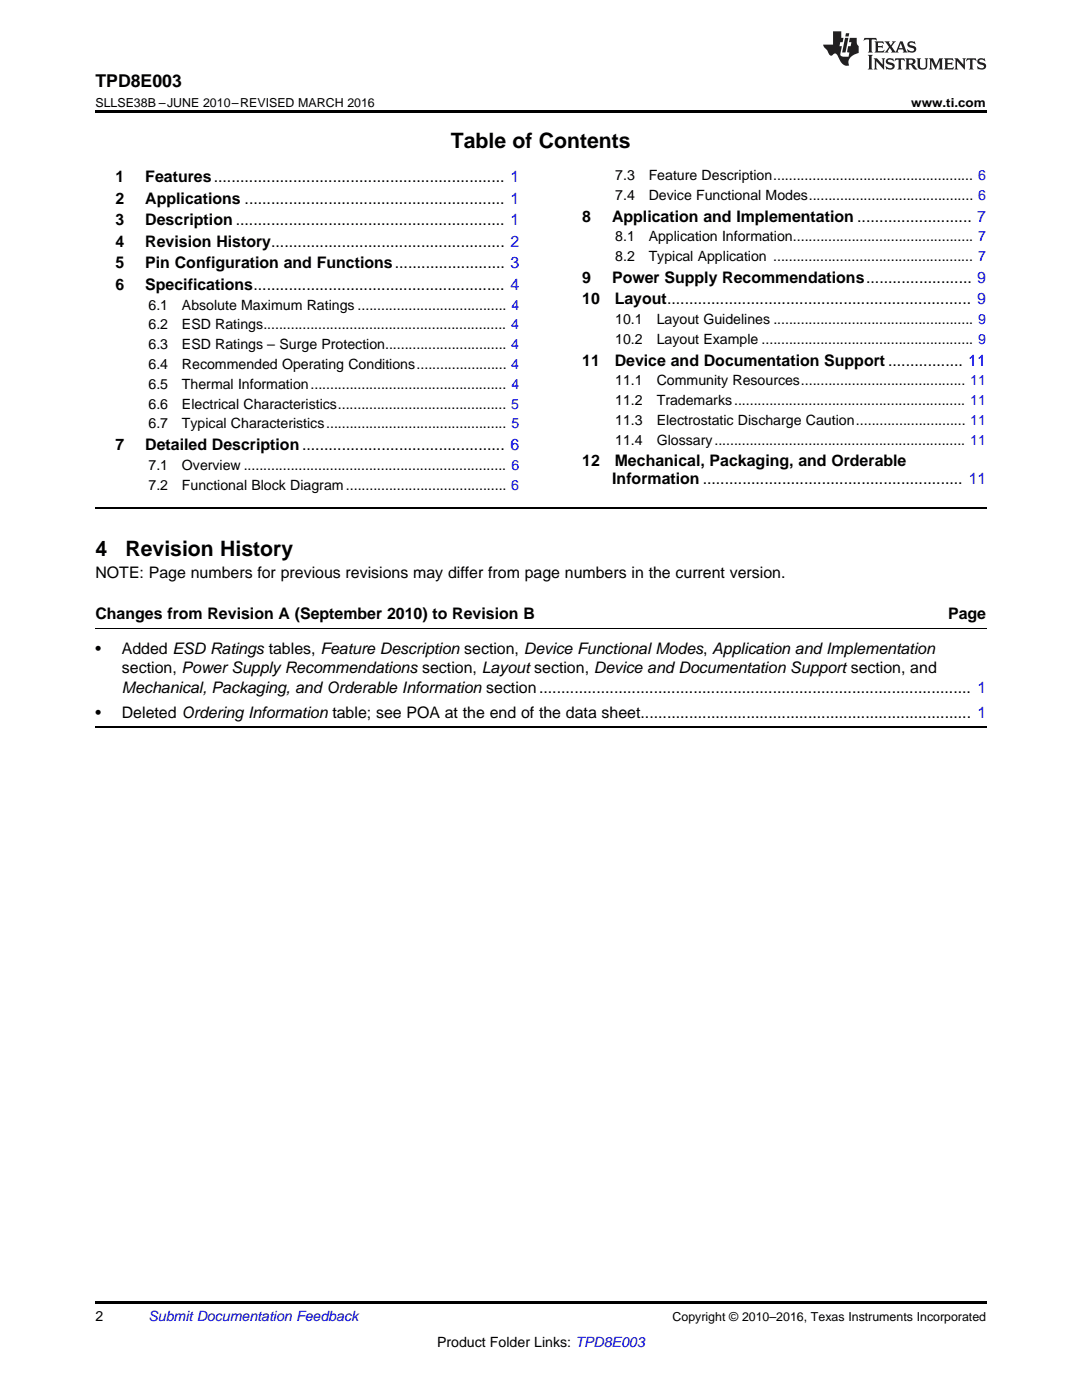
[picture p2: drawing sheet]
<svg xmlns="http://www.w3.org/2000/svg" width="216mm" height="279mm" viewBox="0 0 216 279" stroke-linecap="round" stroke-linejoin="round" font-family="sans-serif">
<defs><g id="words">
<g font-size="4.2">
<text x="90" y="29.6">Table of Contents</text>
<text x="19" y="111">4</text>
<text x="25" y="111">Revision History</text>
</g>
<text font-size="3.5" x="19" y="17.3">TPD8E003</text>
<g font-size="3.2">
<text x="23" y="36.3">1</text>
<text x="23" y="40.6">2</text>
<text x="29" y="36.3">Features.................................................................. 1</text>
<text x="29" y="40.6">Applications ........................................................... 1</text>
<text x="23" y="44.9">3</text>
<text x="29" y="44.9">Description ............................................................. 1</text>
<text x="116.2" y="44.2">8</text>
<text x="122.1" y="44.2">Application and Implementation .......................... 7</text>
<text x="23" y="49.2">4</text>
<text x="23" y="53.6">5</text>
<text x="29" y="49.2">Revision History..................................................... 2</text>
<text x="29" y="53.6">Pin Configuration and Functions......................... 3</text>
<text x="23" y="57.9">6</text>
<text x="29" y="57.9">Specifications......................................................... 4</text>
<text x="116.2" y="56.4">9</text>
<text x="122.1" y="56.4">Power Supply Recommendations........................ 9</text>
<text x="116.2" y="60.7">10</text>
<text x="122.7" y="60.7">Layout..................................................................... 9</text>
<text x="116.2" y="73">11</text>
<text x="122.7" y="73">Device and Documentation Support ................. 11</text>
<text x="23" y="89.8">7</text>
<text x="29" y="89.8">Detailed Description.............................................. 6</text>
<text x="116.2" y="93.1">12</text>
<text x="122.7" y="93.1">Mechanical, Packaging, and Orderable</text>
<text x="122.2" y="96.6">Information ........................................................... 11</text>
<text x="19" y="115.3">NOTE: Page numbers for previous revisions may differ from page numbers in the current version.</text>
<text x="19" y="123.4">Changes from Revision A (September 2010) to Revision B</text>
<text x="189.2" y="123.4">Page</text>
<text x="19" y="130.5">•</text>
<text x="24.3" y="130.5">Added ESD Ratings tables, Feature Description section, Device Functional Modes, Application and Implementation</text>
<text x="24.3" y="134.4">section, Power Supply Recommendations section, Layout section, Device and Documentation Support section, and</text>
<text x="19" y="143.2">•</text>
<text x="24.3" y="143.2">Deleted Ordering Information table; see POA at the end of the data sheet........................................................................... 1</text>
<text x="24.3" y="138.3">Mechanical, Packaging, and Orderable Information section.................................................................................................. 1</text>
</g>
<g font-size="2.8">
<text x="122.8" y="36">7.3</text>
<text x="129.4" y="36">Feature Description................................................... 6</text>
<text x="122.8" y="39.9">7.4</text>
<text x="129.4" y="39.9">Device Functional Modes.......................................... 6</text>
<text x="122.8" y="48.2">8.1</text>
<text x="122.8" y="52.1">8.2</text>
<text x="129.4" y="48.2">Application Information.............................................. 7</text>
<text x="129.4" y="52.1">Typical Application ................................................... 7</text>
<text x="29.6" y="61.8">6.1</text>
<text x="29.6" y="65.8">6.2</text>
<text x="36.3" y="61.8">Absolute Maximum Ratings ...................................... 4</text>
<text x="36.3" y="65.8">ESD Ratings.............................................................. 4</text>
<text x="122.8" y="64.7">10.1</text>
<text x="131" y="64.7">Layout Guidelines ................................................... 9</text>
<text x="29.6" y="69.7">6.3</text>
<text x="36.3" y="69.7">ESD Ratings – Surge Protection............................... 4</text>
<text x="122.8" y="68.7">10.2</text>
<text x="131" y="68.7">Layout Example ...................................................... 9</text>
<text x="29.6" y="73.7">6.4</text>
<text x="29.6" y="77.6">6.5</text>
<text x="36.3" y="73.7">Recommended Operating Conditions....................... 4</text>
<text x="36.3" y="77.6">Thermal Information.................................................. 4</text>
<text x="122.8" y="76.9">11.1</text>
<text x="131" y="76.9">Community Resources.......................................... 11</text>
<text x="29.6" y="81.6">6.6</text>
<text x="36.3" y="81.6">Electrical Characteristics........................................... 5</text>
<text x="122.8" y="80.9">11.2</text>
<text x="131" y="80.9">Trademarks........................................................... 11</text>
<text x="29.6" y="85.5">6.7</text>
<text x="36.3" y="85.5">Typical Characteristics.............................................. 5</text>
<text x="122.8" y="84.8">11.3</text>
<text x="122.8" y="88.8">11.4</text>
<text x="131" y="84.8">Electrostatic Discharge Caution............................ 11</text>
<text x="131" y="88.8">Glossary................................................................ 11</text>
<text x="29.6" y="93.8">7.1</text>
<text x="36.3" y="93.8">Overview ................................................................... 6</text>
<text x="29.6" y="97.7">7.2</text>
<text x="36.3" y="97.7">Functional Block Diagram......................................... 6</text>
<text x="19" y="263.6">2</text>
<text x="87.2" y="268.9">Product Folder Links: TPD8E003</text>
</g>
<text font-size="2.8" fill="#0000c8" x="29.6" y="263.6">Submit Documentation Feedback</text>
<g font-size="2.5">
<text x="19" y="21.4">SLLSE38B –JUNE 2010–REVISED MARCH 2016</text>
<text x="181.8" y="21.4">www.ti.com</text>
<text x="134.2" y="263.6">Copyright © 2010–2016, Texas Instruments Incorporated</text>
</g>
</g></defs>
<path d="M19 22h177.8v.5h-177.8zM19 259.7h177.8v.5h-177.8z" fill="#000"/>
<path d="M19 101.4h177.8M19 145.1h177.8" fill="none" stroke="#000" stroke-width=".35"/>
<path d="M19 125.5h177.8" fill="none" stroke="#000" stroke-width=".2"/>
<g fill="#231f20">
<path d="M172.5 7.6l-.1 .5 .4-.2h.6v.1v2.1l-.2 .4h.9l-.2-.4v-2.1l.1-.1h.5l.5 .2-.2-.5zM174.5 8.3l.2 .3v1.5l-.2 .4h1.8l.2-.6a1.04 1.04 0 0 1-1.3 .2v-.7h.6l.3 .2v-.6l-.3 .2h-.6v-.6l.8-.1 .4 .3-.2-.5zM176.5 8.3l.9 1.1-.9 1.1h.8l-.2-.2 .4-.7 .5 .7-.2 .2h1.5l-.2-.2 .2-.4h.9l.1 .4-.2 .2h1l-.3-.3-.7-1.9h-.5l-.9 2-.8-1 .9-1h-.8l.1 .3-.4 .5-.3-.6 .1-.2zM179.7 8.6l.4 1h-.7zM181.3 8.4a.63 .63 0 0 0-.2 .7 .63 .63 0 0 0 .6 .4l.6 .2 .1 .2a.75 .75 0 0 1-.7 .4 .75 .75 0 0 1-.6-.5l.1 .7 .1-.1a1.11 1.11 0 0 0 1.5-.6 1.13 1.13 0 0 0-1.2-.8l-.1-.4a1.04 1.04 0 0 1 1.2 .2l-.2-.5-.2 .1-.4-.2zM173.2 10.9l.2 .4v2.2l-.2 .4h1l-.3-.4v-2.2l.3-.4zM174.3 11.6l.3 .4v1.5l-.3 .4h.8l-.2-.4v-1.3l1.5 1.7v-1.9l.2-.4h-.7l.2 .4v.9l-1.1-1.3zM177 11.8a.62 .62 0 0 0-.2 .7 .62 .62 0 0 0 .6 .4l.6 .1 .1 .3a.76 .76 0 0 1-.7 .3 .76 .76 0 0 1-.7-.4l.2 .7 .1-.1a1.11 1.11 0 0 0 1.5-.6 1.13 1.13 0 0 0-1.2-.8l-.1-.4a1.04 1.04 0 0 1 1.2 .2l-.2-.6-.2 .1-.5-.1zM178.7 11.6l-.2 .6a.61 .61 0 0 1 .8-.3v1.6l-.2 .4h.9l-.2-.4v-1.6a.63 .63 0 0 1 .7 .3l-.1-.6zM180.6 11.6l.3 .4v1.5l-.3 .4h1l-.2-.2-.1-.8 .6 .2a.76 .76 0 0 0 1.2 .7l-1-1a.58 .58 0 0 0 .6-.5 .58 .58 0 0 0-.5-.6zM181.4 11.9h.1a.45 .45 0 0 1 .5 .1 .45 .45 0 0 1 .1 .5l-.8 .2zM182.9 11.6l.2 .2a2.17 2.17 0 0 0 .3 1.9 .99 .99 0 0 0 1.6-.6v-1.1l.2-.4h-.7l.2 .2a1.92 1.92 0 0 1-.2 1.8 .6 .6 0 0 1-.9-.5v-1.1l.2-.4zM185.4 11.6l.2 .4v1.5l-.2 .4h.7l-.2-.4v-1.4l.8 1.8 .8-1.8v1.4l-.2 .4h.9l-.2-.4v-1.5l.2-.4h-.8l-.6 1.5-.6-1.5zM188.4 11.6l.2 .4v1.5l-.2 .4h1.8l.1-.6a1.04 1.04 0 0 1-1.2 .1v-.6h.5l.4 .2v-.6l-.4 .2h-.5v-.7h.8l.3 .3-.1-.6zM190.5 11.6l.2 .4v1.5l-.2 .4h.7l-.2-.4v-1.3l1.5 1.7v-1.9l.2-.4h-.7l.2 .4v.9l-1.1-1.3zM192.9 11.6l-.1 .6a.61 .61 0 0 1 .7-.3l.1 1.6-.3 .4h1l-.3-.4 .1-1.6a.63 .63 0 0 1 .7 .3l-.1-.6zM195.2 11.8a.62 .62 0 0 0-.2 .7 .62 .62 0 0 0 .6 .4l.6 .1 .1 .3a.76 .76 0 0 1-.7 .3 .76 .76 0 0 1-.6-.4l.1 .7 .1-.1a1.11 1.11 0 0 0 1.6-.6 1.13 1.13 0 0 0-1.3-.8l-.1-.4a1.04 1.04 0 0 1 1.2 .2l-.1-.6-.2 .1-.5-.1z"/>
<path d="M166.2 6.3v2.6h-1.9v.4l.8 .9a.91 .91 0 0 0 1 .8 .56 .56 0 0 1 .5-.3 .56 .56 0 0 1 .5 .3l.4 .8a1.53 1.53 0 0 0 1.9 1.2 1.54 1.54 0 0 1 1-2.1l.9-.3v-1.4a1.52 1.52 0 0 1-.4-1.6h-1.3l-.2 .8h.5l-.2 .8h-.5l-.1 1v.2l.4 .1-.2 .8a1.93 1.93 0 0 1-1.6-.3l.3-1.8h-.5l.2-.8h.4l.2-.8h-.4v-1.3zM168.6 7.6l-.6 2.9h.7l.6-2.9zM168.8 6.6l-.1 .7h.6l.2-.7z"/>
</g>
<use href="#words"/>
</svg>
